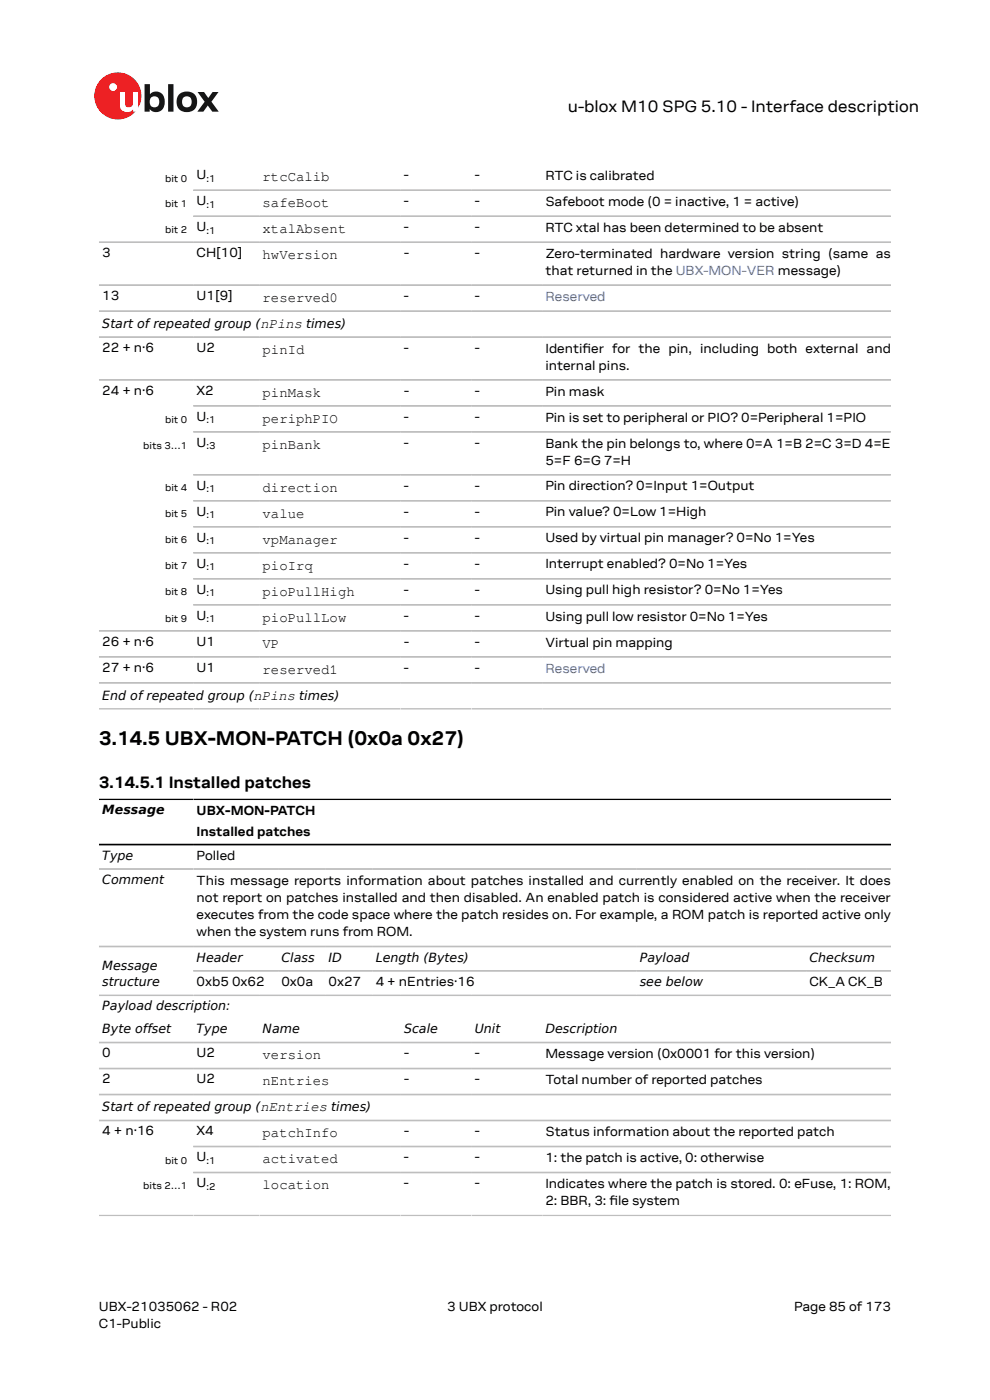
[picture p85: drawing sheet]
<svg xmlns="http://www.w3.org/2000/svg" width="210mm" height="297mm" viewBox="0 0 210 297" stroke-linecap="round" stroke-linejoin="round" font-family="sans-serif">
<defs><g id="words">
<text font-size="4.2" x="21" y="158">3.14.5 UBX-MON-PATCH (0x0a 0x27)</text>
<g font-size="3.5">
<text x="120.4" y="23.7">u-blox M10 SPG 5.10 - Interface description</text>
<text x="21" y="167.1">3.14.5.1 Installed patches</text>
</g>
<g font-size="3">
<text x="55.7" y="38.4">rtcCalib</text>
<text x="55.7" y="43.9">safeBoot</text>
<text x="55.7" y="49.4">xtalAbsent</text>
<text x="55.7" y="54.9">hwVersion</text>
<text x="55.7" y="64">reserved0</text>
<text x="55.7" y="75">pinId</text>
<text x="55.7" y="89.7">periphPIO</text>
<text x="55.7" y="84.1">pinMask</text>
<text x="55.7" y="95.2">pinBank</text>
<text x="55.7" y="104.3">direction</text>
<text x="55.7" y="109.8">value</text>
<text x="55.7" y="115.3">vpManager</text>
<text x="55.7" y="120.8">pioIrq</text>
<text x="55.7" y="126.3">pioPullHigh</text>
<text x="55.7" y="131.9">pioPullLow</text>
<text x="55.7" y="137.4">VP</text>
<text x="55.7" y="142.9">reserved1</text>
<text x="55.7" y="224.7">version</text>
<text x="55.7" y="230.2">nEntries</text>
<text x="55.7" y="241.2">patchInfo</text>
<text x="55.7" y="246.8">activated</text>
<text x="55.7" y="252.3">location</text>
</g>
<g font-size="2.8">
<text x="41.7" y="38">U</text>
<text x="85.7" y="38">-</text>
<text x="100.7" y="38">-</text>
<text x="115.7" y="38.1">RTC is calibrated</text>
<text x="41.7" y="43.5">U</text>
<text x="85.7" y="43.5">-</text>
<text x="100.7" y="43.5">-</text>
<text x="115.7" y="43.6">Safeboot mode (0 = inactive, 1 = active)</text>
<text x="41.7" y="49">U</text>
<text x="85.7" y="49">-</text>
<text x="100.7" y="49">-</text>
<text x="115.7" y="49.2">RTC xtal has been determined to be absent</text>
<text x="21.7" y="54.5">3</text>
<text x="41.7" y="54.5">CH[10]</text>
<text x="85.7" y="54.5">-</text>
<text x="100.7" y="54.5">-</text>
<text x="115.7" y="54.7">Zero-terminated hardware version string (same as</text>
<text x="115.7" y="58.4">that returned in the UBX-MON-VER message)</text>
<text x="21.7" y="63.6">13</text>
<text x="41.7" y="63.6">U1[9]</text>
<text x="85.7" y="63.6">-</text>
<text x="100.7" y="63.6">-</text>
<text x="21.7" y="74.7">22 + n·6</text>
<text x="41.7" y="74.7">U2</text>
<text x="85.7" y="74.7">-</text>
<text x="100.7" y="74.7">-</text>
<text x="115.7" y="74.8">Identifer for the pin, including both external and</text>
<text x="123.6" y="74.8">i</text>
<text x="21.7" y="83.8">24 + n·6</text>
<text x="41.7" y="83.8">X2</text>
<text x="85.7" y="83.8">-</text>
<text x="100.7" y="83.8">-</text>
<text x="115.7" y="78.5">internal pins.</text>
<text x="115.7" y="83.9">Pin mask</text>
<text x="41.7" y="89.3">U</text>
<text x="85.7" y="89.3">-</text>
<text x="100.7" y="89.3">-</text>
<text x="115.7" y="89.4">Pin is set to peripheral or PIO? 0=Peripheral 1=PIO</text>
<text x="41.7" y="94.8">U</text>
<text x="85.7" y="94.8">-</text>
<text x="100.7" y="94.8">-</text>
<text x="115.7" y="94.9">Bank the pin belongs to, where 0=A 1=B 2=C 3=D 4=E</text>
<text x="115.7" y="98.6">5=F 6=G 7=H</text>
<text x="41.7" y="103.9">U</text>
<text x="85.7" y="103.9">-</text>
<text x="100.7" y="103.9">-</text>
<text x="115.7" y="104">Pin direction? 0=Input 1=Output</text>
<text x="41.7" y="109.4">U</text>
<text x="85.7" y="109.4">-</text>
<text x="100.7" y="109.4">-</text>
<text x="115.7" y="109.6">Pin value? 0=Low 1=High</text>
<text x="41.7" y="114.9">U</text>
<text x="85.7" y="114.9">-</text>
<text x="100.7" y="114.9">-</text>
<text x="115.7" y="115.1">Used by virtual pin manager? 0=No 1=Yes</text>
<text x="41.7" y="120.5">U</text>
<text x="41.7" y="126">U</text>
<text x="85.7" y="120.5">-</text>
<text x="85.7" y="126">-</text>
<text x="100.7" y="120.5">-</text>
<text x="100.7" y="126">-</text>
<text x="115.7" y="120.6">Interrupt enabled? 0=No 1=Yes</text>
<text x="41.7" y="131.5">U</text>
<text x="85.7" y="131.5">-</text>
<text x="100.7" y="131.5">-</text>
<text x="115.7" y="126.1">Using pull high resistor? 0=No 1=Yes</text>
<text x="115.7" y="131.6">Using pull low resistor 0=No 1=Yes</text>
<text x="21.7" y="137">26 + n·6</text>
<text x="41.7" y="137">U1</text>
<text x="85.7" y="137">-</text>
<text x="100.7" y="137">-</text>
<text x="115.7" y="137.2">Virtual pin mapping</text>
<text x="21.7" y="142.5">27 + n·6</text>
<text x="41.7" y="142.5">U1</text>
<text x="85.7" y="142.5">-</text>
<text x="100.7" y="142.5">-</text>
<text x="41.7" y="172.9">UBX-MON-PATCH</text>
<text x="41.7" y="177.4">Installed patches</text>
<text x="41.7" y="182.3">Polled</text>
<text x="41.7" y="187.7">This message reports information about patches installed and currently enabled on the receiver. It does</text>
<text x="41.7" y="191.3">not report on patches installed and then disabled. An enabled patch is considered active when the receiver</text>
<text x="41.7" y="195">executes from the code space where the patch resides on. For example, a ROM patch is reported active only</text>
<text x="41.7" y="198.7">when the system runs from ROM.</text>
<text x="41.7" y="209.1">0xb5 0x62</text>
<text x="59.7" y="209.1">0x0a</text>
<text x="69.7" y="209.1">0x27</text>
<text x="79.7" y="209.1">4 + nEntries·16</text>
<text x="171.7" y="209.1">CK_A CK_B</text>
<text x="21.7" y="224.3">0</text>
<text x="41.7" y="224.3">U2</text>
<text x="85.7" y="224.3">-</text>
<text x="100.7" y="224.3">-</text>
<text x="115.7" y="224.5">Message version (0x0001 for this version)</text>
<text x="21.7" y="229.9">2</text>
<text x="41.7" y="229.9">U2</text>
<text x="85.7" y="229.9">-</text>
<text x="100.7" y="229.9">-</text>
<text x="115.7" y="230">Total number of reported patches</text>
<text x="21.7" y="240.9">4 + n·16</text>
<text x="41.7" y="240.9">X4</text>
<text x="85.7" y="240.9">-</text>
<text x="100.7" y="240.9">-</text>
<text x="115.7" y="241">Status information about the reported patch</text>
<text x="41.7" y="246.4">U</text>
<text x="41.7" y="251.9">U</text>
<text x="85.7" y="246.4">-</text>
<text x="85.7" y="251.9">-</text>
<text x="100.7" y="246.4">-</text>
<text x="100.7" y="251.9">-</text>
<text x="115.7" y="246.5">1: the patch is active, 0: otherwise</text>
<text x="115.7" y="252.1">Indicates where the patch is stored. 0: eFuse, 1: ROM,</text>
<text x="115.7" y="255.7">2: BBR, 3: fle system</text>
<text x="129.3" y="255.7">i</text>
<text x="21" y="278">UBX-21035062 - R02</text>
<text x="21" y="281.8">C1-Public</text>
<text x="94.9" y="278">3 UBX protocol</text>
<text x="168.4" y="278">Page 85 of 173</text>
</g>
<g font-size="2.8" fill="#4664b4">
<text x="115.7" y="63.8">Reserved</text>
<text x="115.7" y="142.7">Reserved</text>
</g>
<g font-size="2.7">
<text x="21.7" y="69.5">Start of repeated group (nPins times)</text>
<text x="21.7" y="148.4">End of repeated group (nPins times)</text>
<text x="21.7" y="172.8">Message</text>
<text x="21.7" y="182.4">Type</text>
<text x="21.7" y="187.6">Comment</text>
<text x="41.7" y="204">Header</text>
<text x="59.7" y="204">Class</text>
<text x="69.7" y="204">ID</text>
<text x="79.7" y="204">Length (Bytes)</text>
<text x="135.7" y="204">Payload</text>
<text x="171.7" y="204">Checksum</text>
<text x="21.7" y="205.8">Message</text>
<text x="21.7" y="209.2">structure</text>
<text x="135.7" y="209.2">see below</text>
<text x="21.7" y="214.4">Payload description:</text>
<text x="21.7" y="219.2">Byte offset</text>
<text x="41.7" y="219.2">Type</text>
<text x="55.7" y="219.2">Name</text>
<text x="85.7" y="219.2">Scale</text>
<text x="100.7" y="219.2">Unit</text>
<text x="115.7" y="219.2">Description</text>
<text x="21.7" y="235.7">Start of repeated group (nEntries times)</text>
</g>
<g font-size="2.1">
<text x="35" y="38.5">bit 0</text>
<text x="43.8" y="38.5">:1</text>
<text x="35" y="43.9">bit 1</text>
<text x="43.8" y="44">:1</text>
<text x="35" y="49.4">bit 2</text>
<text x="43.8" y="49.6">:1</text>
<text x="35" y="89.8">bit 0</text>
<text x="43.8" y="89.8">:1</text>
<text x="30.4" y="95.2">bits 3…1</text>
<text x="43.8" y="95.3">:3</text>
<text x="35" y="104.3">bit 4</text>
<text x="43.8" y="104.4">:1</text>
<text x="35" y="109.8">bit 5</text>
<text x="43.8" y="110">:1</text>
<text x="35" y="115.3">bit 6</text>
<text x="43.8" y="115.5">:1</text>
<text x="35" y="120.8">bit 7</text>
<text x="43.8" y="121">:1</text>
<text x="35" y="126.3">bit 8</text>
<text x="35" y="131.8">bit 9</text>
<text x="43.8" y="126.5">:1</text>
<text x="43.8" y="132">:1</text>
<text x="35" y="246.9">bit 0</text>
<text x="43.8" y="246.9">:1</text>
<text x="30.4" y="252.3">bits 2…1</text>
<text x="43.8" y="252.4">:2</text>
</g>
</g></defs>
<circle cx="25" cy="20.4" r="5" fill="#ed2023"/>
<circle cx="24" cy="18.5" r=".83" fill="#fff"/>
<g fill="#151516">
<path d="M35.7 17.9h1.1v5.8h-1.1z"/>
<path d="M41.9 19.5h1.4l.9 1.3 .9-1.3h1.3l-1.6 2.1 1.6 2.1h-1.4l-.9-1.3-1 1.3h-1.2l1.5-2.1z"/>
<path d="M32 20.7a1.17 1.17 0 0 0-.1 1.5 1.17 1.17 0 0 0 1.4 .4 1.16 1.16 0 0 0 .4-1.6 1.16 1.16 0 0 0-1.7-.3zM30.7 17.9h1.1v2.1a1.82 1.82 0 0 1 2.2-.4 1.82 1.82 0 0 1 .9 2 1.83 1.83 0 0 1-1 2 1.83 1.83 0 0 1-2.1-.5v.6h-1.1z"/>
<path d="M38.9 20.7a1.18 1.18 0 0 0-.2 1.5 1.18 1.18 0 0 0 1.5 .4 1.18 1.18 0 0 0 .4-1.5 1.18 1.18 0 0 0-1.5-.5zM37.4 21.6a2.25 2.25 0 0 1 4.5 0 2.25 2.25 0 0 1-4.5 0z"/>
</g>
<path d="M25.4 19.5h1.1v2.5a.84 .84 0 0 0 1 .8 .84 .84 0 0 0 .7-1v-2.3h1.1v4.2h-1.1v-.5a1.59 1.59 0 0 1-1.8 .5 1.59 1.59 0 0 1-1-1.5z" fill="#fff"/>
<g fill="none" stroke="#bebebe" stroke-width=".35">
<path d="M21 51.4h168M41 40.3h148M41 45.9h148M21 60.5h168M21 66h168M21 71.5h168M21 80.6h168M41 91.6h148M41 86.1h148M41 100.7h148M41 106.3h148M41 111.8h148"/>
<path d="M41 117.3h148M21 133.8h168M21 139.4h168M41 122.8h148M41 128.3h148M21 144.9h168M21 150.4h168M21 184.4h168M21 200.8h168M21 211.2h168M41 206h148M21 221.2h168"/>
<path d="M21 226.7h168M21 232.2h168M21 237.7h168M21 257.8h168M41 248.7h148M41 243.2h148"/>
</g>
<path d="M21 169.6h168M21 179.2h168" fill="none" stroke="#000" stroke-width=".35"/>
<use href="#words"/>
</svg>
